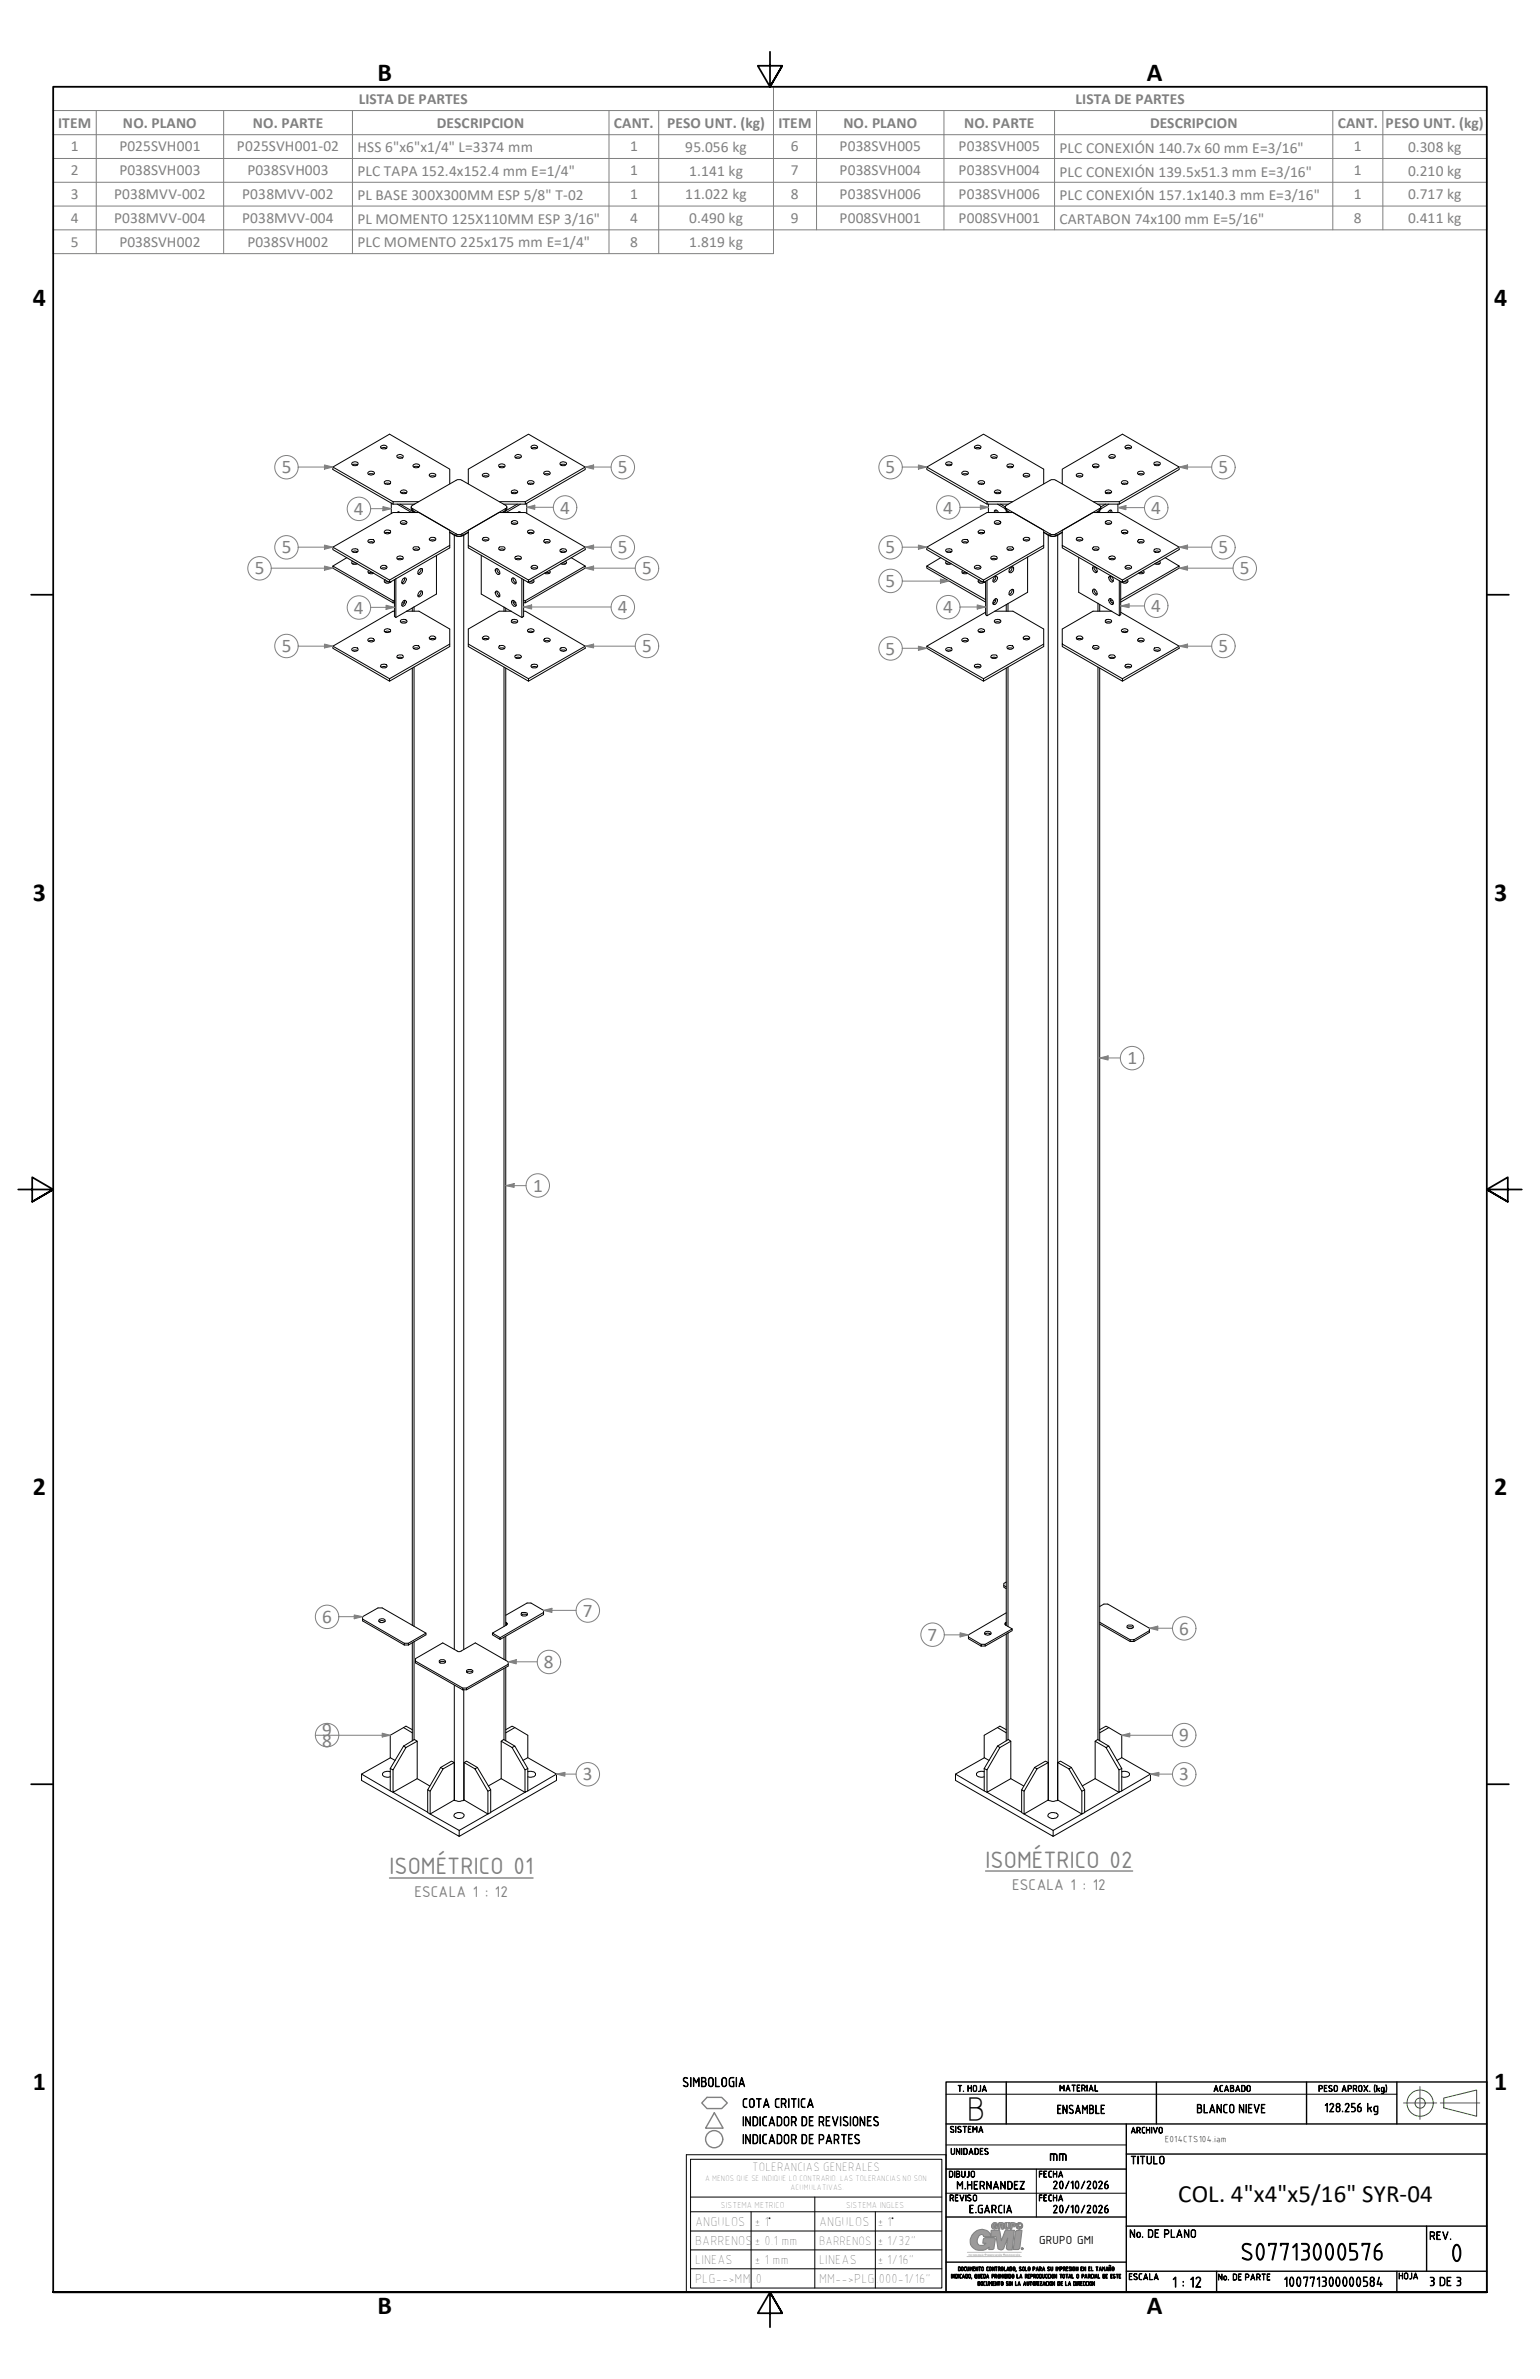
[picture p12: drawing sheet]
<svg xmlns="http://www.w3.org/2000/svg" width="279mm" height="432mm" viewBox="0 0 279 432" stroke-linecap="round" stroke-linejoin="round" font-family="sans-serif">
<defs><g id="words">
<text font-size="6.2" x="175.3" y="384.8">B</text>
<g font-size="4.7">
<text x="68.5" y="14.7">B</text>
<text x="208.1" y="14.7">A</text>
<text x="6" y="55.5">4</text>
<text x="271.1" y="55.5">4</text>
<text x="6" y="163.4">3</text>
<text x="271.1" y="163.4">3</text>
<text x="6" y="271.4">2</text>
<text x="271.1" y="271.4">2</text>
<text x="6" y="379.3">1</text>
<text x="271.1" y="379.3">1</text>
<text x="68.5" y="420.1">B</text>
<text x="208.1" y="420.1">A</text>
</g>
<g font-size="4.6" fill="#808080">
<text x="70.7" y="340.2">ISOMÉTRICO 01</text>
<text x="178.8" y="339">ISOMÉTRICO 02</text>
</g>
<text font-size="4.6" x="263.1" y="410.4">0</text>
<text font-size="4.5" x="213.7" y="399.7">COL. 4&quot;x4&quot;x5/16&quot; SYR-04</text>
<text font-size="4.4" x="225" y="410.1">S07713000576</text>
<g font-size="3.5" fill="#808080">
<text x="51.1" y="85.9">5</text>
<text x="112.1" y="85.9">5</text>
<text x="160.7" y="85.9">5</text>
<text x="221" y="85.9">5</text>
<text x="64.2" y="93.5">4</text>
<text x="101.6" y="93.2">4</text>
<text x="171.1" y="93.2">4</text>
<text x="208.9" y="93.3">4</text>
<text x="51.1" y="100.5">5</text>
<text x="112.1" y="100.5">5</text>
<text x="160.7" y="100.5">5</text>
<text x="221" y="100.5">5</text>
<text x="46.2" y="104.3">5</text>
<text x="116.5" y="104.3">5</text>
<text x="160.7" y="106.6">5</text>
<text x="224.9" y="104.3">5</text>
<text x="64.2" y="111.4">4</text>
<text x="112.1" y="111.3">4</text>
<text x="171.1" y="111.3">4</text>
<text x="208.9" y="111.1">4</text>
<text x="51.1" y="118.4">5</text>
<text x="116.5" y="118.4">5</text>
<text x="160.7" y="118.8">5</text>
<text x="221" y="118.4">5</text>
<text x="204.5" y="193.2">1</text>
<text x="96.7" y="216.3">1</text>
<text x="105.7" y="293.4">7</text>
<text x="58.4" y="294.6">6</text>
<text x="168.3" y="297.8">7</text>
<text x="213.9" y="296.7">6</text>
<text x="98.7" y="302.8">8</text>
<text x="58.4" y="315">9</text>
<text x="58.4" y="317.1">8</text>
<text x="213.9" y="316">9</text>
<text x="105.7" y="323.2">3</text>
<text x="213.9" y="323.2">3</text>
</g>
<g font-size="3" fill="#808080">
<text x="75.2" y="344.2">ESCALA 1 : 12</text>
<text x="183.6" y="343">ESCALA 1 : 12</text>
</g>
<g font-size="2.8" fill="#808080">
<text x="10.5" y="23.2">ITEM</text>
<text x="22.3" y="23.2">NO. PLANO</text>
<text x="45.8" y="23.2">NO. PARTE</text>
<text x="65.1" y="18.9">LISTA DE PARTES</text>
<text x="79.2" y="23.2">DESCRIPCION</text>
<text x="111.4" y="23.2">CANT.</text>
<text x="121" y="23.2">PESO UNT. (kg)</text>
<text x="141.2" y="23.2">ITEM</text>
<text x="153" y="23.2">NO. PLANO</text>
<text x="174.9" y="23.2">NO. PARTE</text>
<text x="195.1" y="18.9">LISTA DE PARTES</text>
<text x="208.7" y="23.2">DESCRIPCION</text>
<text x="242.7" y="23.2">CANT.</text>
<text x="251.4" y="23.2">PESO UNT. (kg)</text>
<text x="12.8" y="27.5">1</text>
<text x="21.7" y="27.5">P025SVH001</text>
<text x="43" y="27.5">P025SVH001-02</text>
<text x="64.8" y="27.6">HSS 6&quot;x6&quot;x1/4&quot; L=3374 mm</text>
<text x="114.3" y="27.5">1</text>
<text x="124.3" y="27.6">95.056 kg</text>
<text x="143.5" y="27.5">6</text>
<text x="152.3" y="27.5">P038SVH005</text>
<text x="173.9" y="27.5">P038SVH005</text>
<text x="192.2" y="27.7">PLC CONEXIÓN 140.7x 60 mm E=3/16&quot;</text>
<text x="245.6" y="27.5">1</text>
<text x="255.5" y="27.6">0.308 kg</text>
<text x="12.8" y="31.8">2</text>
<text x="21.7" y="31.8">P038SVH003</text>
<text x="44.9" y="31.8">P038SVH003</text>
<text x="64.8" y="31.9">PLC TAPA 152.4x152.4 mm E=1/4&quot;</text>
<text x="114.3" y="31.8">1</text>
<text x="125" y="31.9">1.141 kg</text>
<text x="143.5" y="31.8">7</text>
<text x="152.3" y="31.8">P038SVH004</text>
<text x="173.9" y="31.8">P038SVH004</text>
<text x="192.2" y="32.1">PLC CONEXIÓN 139.5x51.3 mm E=3/16&quot;</text>
<text x="245.6" y="31.8">1</text>
<text x="255.5" y="31.9">0.210 kg</text>
<text x="12.8" y="36.1">3</text>
<text x="12.8" y="40.4">4</text>
<text x="20.7" y="36.1">P038MVV-002</text>
<text x="20.7" y="40.4">P038MVV-004</text>
<text x="43.9" y="36.1">P038MVV-002</text>
<text x="43.9" y="40.4">P038MVV-004</text>
<text x="64.8" y="36.3">PL BASE 300X300MM ESP 5/8&quot; T-02</text>
<text x="64.8" y="40.6">PL MOMENTO 125X110MM ESP 3/16&quot;</text>
<text x="114.3" y="36.1">1</text>
<text x="114.3" y="40.4">4</text>
<text x="124.3" y="36.2">11.022 kg</text>
<text x="125" y="40.5">0.490 kg</text>
<text x="143.5" y="36.1">8</text>
<text x="143.5" y="40.4">9</text>
<text x="152.3" y="36.1">P038SVH006</text>
<text x="152.3" y="40.4">P008SVH001</text>
<text x="173.9" y="36.1">P038SVH006</text>
<text x="173.9" y="40.4">P008SVH001</text>
<text x="192.2" y="36.4">PLC CONEXIÓN 157.1x140.3 mm E=3/16&quot;</text>
<text x="192.2" y="40.6">CARTABON 74x100 mm E=5/16&quot;</text>
<text x="245.6" y="36.1">1</text>
<text x="245.6" y="40.4">8</text>
<text x="255.5" y="36.2">0.717 kg</text>
<text x="255.5" y="40.5">0.411 kg</text>
<text x="12.8" y="44.8">5</text>
<text x="21.7" y="44.8">P038SVH002</text>
<text x="44.9" y="44.8">P038SVH002</text>
<text x="64.8" y="44.9">PLC MOMENTO 225x175 mm E=1/4&quot;</text>
<text x="114.3" y="44.8">8</text>
<text x="125" y="44.8">1.819 kg</text>
</g>
<g font-size="2.7">
<text x="190.3" y="392.1">mm</text>
<text x="212.6" y="415.1">1 : 12</text>
</g>
<g font-size="2.5">
<text x="123.8" y="378.7">SIMBOLOGIA</text>
<text x="134.6" y="382.5">COTA CRITICA</text>
<text x="134.6" y="389.1">INDICADOR DE PARTES</text>
<text x="134.6" y="385.8">INDICADOR DE REVISIONES</text>
<text x="126.1" y="407.5">BARRENOS</text>
<text x="126.1" y="404">ANGULOS</text>
<text x="136.9" y="407.5">± 0.1 mm</text>
<text x="136.9" y="404">± 1</text>
<text x="148.6" y="404">ANGULOS</text>
<text x="159.2" y="404">± 1</text>
<text x="159.2" y="407.5">± 1/32&quot;</text>
<text x="126.1" y="410.9">LINEAS</text>
<text x="136.9" y="410.9">± 1 mm</text>
<text x="148.6" y="410.9">LINEAS</text>
<text x="159.2" y="410.9">± 1/16&quot;</text>
<text x="126.1" y="414.3">PLG--&gt;MM</text>
<text x="136.7" y="414.3">.0</text>
<text x="148.6" y="414.3">MM--&gt;PLG</text>
<text x="159.4" y="414.3">000-1/16&quot;</text>
<text x="232.9" y="415">100771300000584</text>
</g>
<g font-size="2.3">
<text x="191.7" y="383.6">ENSAMBLE</text>
<text x="217" y="383.5">BLANCO NIEVE</text>
<text x="240.2" y="383.3">128.256 kg</text>
<text x="136.5" y="394.1">TOLERANCIAS GENERALES</text>
<text x="148.6" y="407.4">BARRENOS</text>
<text x="188.5" y="407.4">GRUPO GMI</text>
<text x="259.3" y="414.8">3 DE 3</text>
</g>
<g font-size="2.1">
<text x="205" y="392.7">TITULO</text>
<text x="173.5" y="397.3">M.HERNANDEZ</text>
<text x="175.8" y="401.6">E.GARCIA</text>
<text x="190.9" y="397.3">20/10/2026</text>
<text x="190.9" y="401.6">20/10/2026</text>
<text x="139.5" y="404">°</text>
<text x="161.8" y="404">°</text>
<text x="204.9" y="406.1">No. DE PLANO</text>
<text x="259.3" y="406.5">REV.</text>
</g>
<g font-size="1.7">
<text x="173.7" y="379.6">T. HOJA</text>
<text x="192.2" y="379.5">MATERIAL</text>
<text x="220.1" y="379.6">ACABADO</text>
<text x="239.1" y="379.6">PESO APROX. (kg)</text>
<text x="172.3" y="387">SISTEMA</text>
<text x="211.3" y="388.8">E014CTS104.iam</text>
<text x="172.1" y="395.2">DIBUJO</text>
<text x="172.4" y="391">UNIDADES</text>
<text x="188.4" y="395.2">FECHA</text>
<text x="130.8" y="400.8">SISTEMA METRICO</text>
<text x="153.5" y="400.7">SISTEMA INGLES</text>
<text x="172.2" y="399.5">REVISO</text>
<text x="188.4" y="399.5">FECHA</text>
<text x="204.7" y="413.8">ESCALA</text>
<text x="220.9" y="413.8">No. DE PARTE</text>
<text x="253.7" y="413.6">HOJA</text>
</g>
<text font-size="1.6" x="205.1" y="387.2">ARCHIVO</text>
<g font-size="1.5">
<text x="128" y="395.9">A MENOS QUE SE INDIQUE LO CONTRARIO. LAS TOLERANCIAS NO SON</text>
<text x="143.4" y="397.5">ACUMULATIVAS.</text>
</g>
<g font-size="1.1">
<text x="172.5" y="413.5">INDICADO, QUEDA PROHIBIDO LA REPRODUCCION TOTAL O PARCIAL DE ESTE</text>
<text x="173.8" y="412.2">DOCUMENTO CONTROLADO, SOLO PARA SU IMPRESION EN EL TAMAÑO</text>
<text x="177.4" y="414.8">DOCUMENTO SIN LA AUTORIZACION DE LA DIRECCION</text>
</g>
<g font-size=".5" fill="#a0a0a0">
<text x="175.7" y="409.4">TECNOLOGÍA</text>
<text x="179.1" y="409.4">INNOVACIÓN</text>
<text x="182.4" y="409.4">EDIFICACIÓN</text>
</g>
</g></defs>
<path d="M178.8 339.6h26.7M70.7 340.9h26" fill="none" stroke="#808080" stroke-width=".25"/>
<!-- layer: Visible (ANSI) -->
<g fill="none" stroke="#000" stroke-width=".18">
<path d="M60.4 84.8l10.3-6 10.9 6.4v2.6M60.4 99.3v.5l10.3 5.9M63.8 84.1l.2-.2a.62 .62 0 0 1 1 .4 .65 .65 0 0 1-1.2-.2zM63.9 84.4l.2-.1h.5l.2 .1M63.9 99.7a.81 .81 0 0 1 1.1 .2 .64 .64 0 0 1-.6 .4 .64 .64 0 0 1-.6-.3zM66.7 85.8a.74 .74 0 0 1 1.2 .1 .67 .67 0 0 1-.6 .3 .67 .67 0 0 1-.6-.4zM66.9 86.1l.2-.1h.5l.2 .1M66.9 98l.2-.1a.48 .48 0 0 1 .5 0 .48 .48 0 0 1 .3 .5l-.3 .2a.68 .68 0 0 1-.9-.4zM66.9 98.4l.5-.1 .4 .1-.2 .2M69 81.1a.7 .7 0 0 1 1.2 .1 .69 .69 0 0 1-1.2-.1zM69.2 81.3l.3-.1 .6 .1M69.7 87.4l.3-.2a.55 .55 0 0 1 .9 .5l-.1 .1a.63 .63 0 0 1-.6 .1 .63 .63 0 0 1-.5-.5z"/>
<path d="M69.7 96.5a.71 .71 0 0 1 1.2 0 .63 .63 0 0 1-.6 .4 .63 .63 0 0 1-.6-.3zM69.8 87.8l.2-.1h.5l.2 .1M69.8 96.8l.2-.2h.5l.2 .2h-.2M71 91.3v1.9M71.3 91.1l-10.9-6.3v.4l10.9 6.3M71.3 91.5h3.9M72 82.7a.67 .67 0 0 1 1.2 .2 .62 .62 0 0 1-.7 .3 .62 .62 0 0 1-.5-.5zM72.1 93l.1-.1 .4 .1M72.1 91.5l2.6 1.5M72.1 83.1l.4-.2 .5 .2M72.3 92.9v.1M72.6 91.5l2.2 1.3"/>
<path d="M72.6 94.7a.74 .74 0 0 1 1.3 .2 .66 .66 0 0 1-.7 .3 .66 .66 0 0 1-.6-.5zM72.8 89.5l.3-.2 .6 .2M72.8 89.1a.75 .75 0 0 1 1.1 .2 .69 .69 0 0 1-1.3-.1zM72.8 95.1l.2-.2 .7 .2M74.6 92v.5l.3 .1M74.7 91.8l8.3-4.7 .8 .1 7.9 4.5a.33 .33 0 0 1 .2 .3 .33 .33 0 0 1-.2 .3l-7.9 4.6-.8 .1-8.3-4.7-.1-.2zM74.8 92.6v.4M74.9 92.6l.4 .4M74.9 92.6l.6 .4M75 84.4a.7 .7 0 0 1 1.1 .2 .65 .65 0 0 1-1.2-.1zM75 99.4l.3-.1a.48 .48 0 0 1 .5-.1 .48 .48 0 0 1 .3 .5l-.2 .1a.65 .65 0 0 1-1-.3zM75.1 84.8l.1-.2 .8 .2"/>
<path d="M75.1 99.8l.3-.2 .6 .2M75.9 91.1h-4.6v.4M77.9 86.1l.5-.2a.44 .44 0 0 1 .4 .1 .44 .44 0 0 1 .2 .4 .64 .64 0 0 1-1.1-.2zM78 86.5l.2-.1h.5l.2 .1M78 98.1l.2-.1h.5l.2 .1M78.1 97.6a.64 .64 0 0 1 1 .3 .7 .7 0 0 1-1.2 0zM81.6 99l-10.9 6.3v.4l10.9-6.3v-3.1l-5.6-3.3h-4.7l-10.9 6.3 10.3 6M81.6 96.6l1.5 .7h.6l1.3-.7M81.6 96.6l1.3 .7 1.1-.1 1-.6M85 99l10.9 6.3 10.3-6M87.6 98.1l.2-.1h.6l.2 .1M87.6 86.5l.2-.1h.6l.2 .1"/>
<path d="M87.7 97.6h.1a.6 .6 0 0 1 .9 .3 .7 .7 0 0 1-1.2 0zM87.7 86h.1a.58 .58 0 0 1 .9 .4h-.1a.75 .75 0 0 1-1.1-.2zM90.5 84.4a.67 .67 0 0 1 1.1 .2 .62 .62 0 0 1-.6 .3 .62 .62 0 0 1-.5-.5zM90.6 99.3h.1a.58 .58 0 0 1 .9 .3 .77 .77 0 0 1-1.1 0zM90.6 99.8l.3-.2 .6 .2M90.6 91.1h4.7v.4h-3.9M90.6 84.8l.2-.2h.5l.2 .2M91.3 93l.5-.4v.4M91.9 92v.5l-.8 .5M92.8 89.1a.64 .64 0 0 1 1.1 .2 .71 .71 0 0 1-1.1 0zM92.9 94.6a.6 .6 0 0 1 .6-.1 .6 .6 0 0 1 .4 .5l-.2 .1a.73 .73 0 0 1-.9-.2zM92.9 95.1l.2-.2h.5l.2 .2"/>
<path d="M92.9 89.5l.3-.2 .6 .2M93.5 82.7a.67 .67 0 0 1 1.1 .2 .72 .72 0 0 1-1.2 0zM93.5 83.1l.4-.2 .6 .2M93.9 91.5l-2.1 1.2M93.9 93l.2-.1 .4 .1M94.2 92.9v.1M94.4 91.5l-2.6 1.5M95.3 91.1l10.9-6.3v.4l-10.9 6.3M95.6 91.4v1.8M95.8 96.3h.1a.54 .54 0 0 1 .6-.1 .54 .54 0 0 1 .3 .5 .7 .7 0 0 1-1.1-.2zM95.8 87.4l.2-.2a.74 .74 0 0 1 .9 .4 .65 .65 0 0 1-.6 .3 .65 .65 0 0 1-.6-.4zM95.8 96.8l.2-.2 .8 .2"/>
<path d="M95.8 87.8l.2-.1 .8 .1M95.9 96.8h.1M96.4 81a.7 .7 0 0 1 1.1 .2 .74 .74 0 0 1-1.2-.1zM96.5 81.3l.3-.1 .6 .1M98.7 85.7l.2-.1a.49 .49 0 0 1 .6-.1 .49 .49 0 0 1 .3 .5 .71 .71 0 0 1-1.1-.1zM98.8 98l.1-.1a.68 .68 0 0 1 .9 .4 .78 .78 0 0 1-1.2-.1zM98.8 86.1l.2-.1h.5l.2 .1M99.7 98.4l-.4-.1-.5 .1 .2 .2M101.7 99.8a.64 .64 0 0 1 1 .2 .77 .77 0 0 1-1.1 0zM101.7 84.4l.2-.1h.5l.2 .1M101.7 83.9l.3-.1a.5 .5 0 0 1 .7 .5 .63 .63 0 0 1-.6 .3 .63 .63 0 0 1-.5-.5zM106.2 84.8l-10.3-6-10.9 6.4v2.6"/>
<path d="M168.1 84.8l10.3-6 11 6.4v2.6M168.1 99.3l11-6.3h4.7l5.6 3.3v3.1l-11 6.3-10.3-5.9zM168.1 99.3l10.3 6M171.6 84.1l.2-.2a.73 .73 0 0 1 .9 .2 .6 .6 0 0 1-.6 .4 .6 .6 0 0 1-.5-.4zM171.7 84.4l.2-.1h.5l.2 .1M171.7 99.7a.81 .81 0 0 1 1 .2 .6 .6 0 0 1-1 .2l-.1-.1zM174.6 85.7l.2-.2a.77 .77 0 0 1 .9 .4 .67 .67 0 0 1-.6 .3 .67 .67 0 0 1-.6-.4zM174.6 86.1l.2-.1 .8 .1M174.6 98.4l.5-.1 .5 .1M174.6 98l.3-.1a.48 .48 0 0 1 .5 0 .48 .48 0 0 1 .2 .5l-.2 .2a.68 .68 0 0 1-.9-.4zM175.5 98.4l-.1 .2M176.8 81.1a.7 .7 0 0 1 1.2 .1 .73 .73 0 0 1-1.2 0z"/>
<path d="M176.9 81.3l.3-.1 .7 .1M177.4 96.5a.72 .72 0 0 1 1.2 0 .67 .67 0 0 1-.6 .4 .67 .67 0 0 1-.6-.4zM177.5 87.4l.3-.2a.55 .55 0 0 1 .8 .5v.1a.64 .64 0 0 1-1.1-.3zM177.6 87.8l.2-.1h.5l.2 .1M177.6 96.8l.2-.2h.5l.2 .2h-.2M179.1 91.1l-11-6.3v.4l11 6.3M179.3 91.5v1.5M179.8 82.7a.67 .67 0 0 1 1.1 .2 .61 .61 0 0 1-.7 .3 .61 .61 0 0 1-.4-.5zM179.9 83.1l.3-.2 .6 .2M180.4 94.7a.67 .67 0 0 1 1.1 .2 .61 .61 0 0 1-.6 .3 .61 .61 0 0 1-.5-.5zM180.4 93a.36 .36 0 0 1 .3-.4 .36 .36 0 0 1 .4 .3l.1 .1M180.5 89.2v-.1a.57 .57 0 0 1 .6-.2 .57 .57 0 0 1 .4 .5l-.2 .2a.68 .68 0 0 1-.9-.4z"/>
<path d="M180.5 89.5l.3-.2 .6 .2M180.5 95.1l.2-.2h.5l.2 .2M180.7 92.6l.1 .4M181 91.5l1.4 .8M181.5 91.5l.9 .5v.3M182.4 92.3l.2 .3M182.5 91.8l8.3-4.7 .8 .1 7.9 4.5a.33 .33 0 0 1 .2 .3 .33 .33 0 0 1-.2 .3l-7.9 4.6-.8 .1-8.3-4.7-.1-.2zM182.6 92.6v.4M182.6 92.6l.1 .2 .4 .2M182.6 92.6l.7 .4M182.8 84.4a.7 .7 0 0 1 1.1 .2h-.1a.65 .65 0 0 1-1.1-.1zM182.8 84.8l.2-.2 .8 .2"/>
<path d="M182.8 99.8l.3-.2 .7 .2M182.8 99.3h.3a.48 .48 0 0 1 .5-.1 .48 .48 0 0 1 .2 .5 .7 .7 0 0 1-1.1-.2zM183.7 91.1h-4.6v.4h3.8M185.7 86.1l.4-.2a.44 .44 0 0 1 .5 .1 .44 .44 0 0 1 .2 .4 .72 .72 0 0 1-1.2-.2zM185.7 97.7l.2-.1a.64 .64 0 0 1 .9 .3 .7 .7 0 0 1-1.2 0zM185.7 86.5l.3-.1h.5l.2 .1M185.7 98.1l.3-.1h.5l.2 .1M189.4 99l-11 6.3v.4M189.4 96.6l1.5 .7h.6l1.2-.7M189.4 96.6l1.3 .7 1.1-.1 .9-.6M192.7 99l10.9 6.3v.4l-10.9-6.3v-3.1l5.6-3.3h4.8l10.8 6.3v.5l-10.3 5.9M192.7 87.8v-2.6l10.9-6.4 10.3 6-10.8 6.3"/>
<path d="M195.3 97.7l.2-.1a.54 .54 0 0 1 .6-.1 .54 .54 0 0 1 .3 .5h-.1a.75 .75 0 0 1-1-.1zM195.4 98.1l.2-.1 .7 .1M195.4 86.5l.2-.1 .7 .1M195.5 86h.1a.63 .63 0 0 1 .9 .2 .65 .65 0 0 1-.7 .4 .65 .65 0 0 1-.5-.4zM198.2 99.5a.84 .84 0 0 1 1.2 0 .65 .65 0 0 1-.6 .4 .65 .65 0 0 1-.6-.4zM198.2 84.4a.67 .67 0 0 1 1.2 .2 .67 .67 0 0 1-1.2-.1zM198.4 99.8l.3-.2 .6 .2M198.4 84.8l.2-.2h.5l.2 .2M198.4 91.1h4.7M199.1 93l.4-.4v.4M200.5 89.2a.7 .7 0 0 1 1.2 .1 .71 .71 0 0 1-1.2 0zM200.6 91.5l-.9 .5v.5l-.9 .5"/>
<path d="M200.7 95.1l.2-.2h.5l.1 .2M200.7 94.6a.61 .61 0 0 1 1 .3l-.2 .2a.62 .62 0 0 1-1-.4zM200.7 89.5l.3-.2 .5 .2M201 93a.44 .44 0 0 1 .7-.3v.3M201.2 91.5l-1.5 .9M201.2 82.7a.67 .67 0 0 1 1.2 .2 .72 .72 0 0 1-1.2 0zM201.3 83.1l.3-.2 .6 .2M201.4 92.6v.4M202.8 91.5v1.5M203.1 91.1v.4h-4M203.5 87.5a.78 .78 0 0 1 1.2 .1 .64 .64 0 0 1-.7 .4 .64 .64 0 0 1-.5-.5zM203.5 96.3h.2a.54 .54 0 0 1 .6-.1 .54 .54 0 0 1 .3 .5 .67 .67 0 0 1-1.1-.2z"/>
<path d="M203.6 96.8l.2-.2 .7 .2M203.6 87.8l.2-.1 .7 .1M203.6 96.8h.1M203.6 96.8h.2M204.1 81.1a.71 .71 0 0 1 1.2 .1 .74 .74 0 0 1-1.2-.1zM204.2 81.3l.4-.1 .6 .1M206.4 85.7a.67 .67 0 0 1 1.2 .3h-.1a.81 .81 0 0 1-1.1-.1zM206.5 98.4l.5-.1 .5 .1M206.5 86.1l.3-.1h.5l.2 .1M206.6 98l.1-.1a.68 .68 0 0 1 .9 .4 .78 .78 0 0 1-1.2-.1zM206.6 98.4l.2 .2M209.4 83.9l.4-.1a.41 .41 0 0 1 .5 .1 .41 .41 0 0 1 .1 .5 .61 .61 0 0 1-1-.3z"/>
<path d="M209.5 99.7l.2-.1a.48 .48 0 0 1 .6 0 .48 .48 0 0 1 .2 .5l-.3 .2a.55 .55 0 0 1-.8-.5zM209.5 84.4l.2-.1h.5l.2 .1M213.9 84.8v.4l-10.8 6.3M213.9 99.3l-10.3 6M60.4 117.3v.4l10.3 5.9M62.9 101.2l-2.5 1.5M63.9 117.7l.2-.1a.58 .58 0 0 1 .9 .4 .64 .64 0 0 1-.7 .3 .64 .64 0 0 1-.5-.5zM63.9 118.1l.2-.1h.5l.2 .1M63.9 100.1l.4-.1 .5 .1-.2 .2M64 101.9a.33 .33 0 0 0-.2 .4 .33 .33 0 0 0 .5 .1l.5-.1M64.6 102.2h-.3l-.4 .1M66.7 116.1a.74 .74 0 0 1 1.2 .1 .67 .67 0 0 1-.6 .3 .67 .67 0 0 1-.6-.4z"/>
<path d="M66.9 116.4l.2-.1h.5l.2 .1M66.9 103.6a.35 .35 0 0 0 0 .5 .35 .35 0 0 0 .4 0l.5-.1M67.6 103.9h-.4l-.3 .1M69.1 102.8a.68 .68 0 0 1 1.1 .2 .7 .7 0 0 1-1.2-.1zM69.2 103.2l.2-.1h.5l.2 .1M69.7 114.4l.1-.1a.71 .71 0 0 1 1.1 .2l-.1 .2h-.3a.51 .51 0 0 1-.5 .1 .51 .51 0 0 1-.3-.4zM69.8 114.7l.4-.1 .5 .1M69.9 105.2a.34 .34 0 0 0-.2 .5 .34 .34 0 0 0 .5 .2h.3l.4-.3M70.5 105.6h-.5l-.2 .1M70.7 105.7h.1M71.3 109l-10.9-6.3v.4l10.9 6.3M71.3 109.4h.3"/>
<path d="M71.6 110.9h-.3l-10.9 6.4 10.3 5.9M71.6 109h-.3v.4M71.8 105v7.1M72 101.2l.1-.1a.71 .71 0 0 1 1.1 .2l-.1 .2h-.3a.51 .51 0 0 1-.5 .1 .51 .51 0 0 1-.3-.4zM72.1 118.9h.3a.48 .48 0 0 1 .5-.1 .48 .48 0 0 1 .3 .5l-.4 .2a.57 .57 0 0 1-.8-.4zM72.1 119.4l.5-.1 .4 .1M72.1 101.5l.4-.2 .5 .2M72.6 112.6l.2-.1a.78 .78 0 0 1 1.1 .3 .68 .68 0 0 1-.7 .3 .68 .68 0 0 1-.6-.5zM72.8 113l.3-.2 .6 .2M73 109.4h.3M73.2 105a.35 .35 0 0 1 .5 0 .35 .35 0 0 1-.1 .5 .4 .4 0 0 1-.3 .4 .4 .4 0 0 1-.4-.1v-.3zM73.2 109.1a.34 .34 0 0 1 .5 0 .34 .34 0 0 1-.1 .5 .44 .44 0 0 1-.7 .3v-.4z"/>
<path d="M73.3 109h.1M73.4 104.9l.1 .1a.91 .91 0 0 1-.6 .8M73.4 109h.1a.77 .77 0 0 1-.6 .9M73.7 110.9h2.3l5.6 3.3v3.1l-10.9 6.3v-.4l10.9-6.3M74.8 110.4v.5M74.9 117.4a.74 .74 0 0 1 1.2 .1 .66 .66 0 0 1-.6 .4 .66 .66 0 0 1-.6-.5zM75.1 117.7l.1-.1 .8 .1M76 103.4a.35 .35 0 0 1 .5-.2 .35 .35 0 0 1 .1 .5 .55 .55 0 0 1-.8 .4v-.3zM76 107.5a.37 .37 0 0 1 .5-.2 .37 .37 0 0 1 .1 .5v.1a.53 .53 0 0 1-.8 .3zM76.4 103.2v.3l-.3 .4-.3 .2M76.4 107.3l-.1 .5-.5 .3M78 115.6a.61 .61 0 0 1 1.1 .3 .72 .72 0 0 1-1.2-.1z"/>
<path d="M78 116l.2-.1h.5l.2 .1M79.2 100.8v7l-7.4 4.3-.2-.2v-6.7M85 116.9l10.9 6.3 10.3-5.9M87.3 100.8v7l7.4 4.3M87.6 116l.2-.1h.6l.2 .1M87.7 115.6a.61 .61 0 0 1 1 .3l-.2 .2a.71 .71 0 0 1-1-.3zM89.9 103.4v-.1a.46 .46 0 0 1 .7 .4 .33 .33 0 0 1 0 .5 .33 .33 0 0 1-.5-.1zM89.9 107.4a.46 .46 0 0 1 .7 .4 .35 .35 0 0 1 0 .5 .35 .35 0 0 1-.6-.2l-.1-.4zM90.2 103.2l.2 .7 .3 .2M90.2 107.3v.3l.3 .5 .2 .1M90.6 117.2h.1a.6 .6 0 0 1 .9 .3 .6 .6 0 0 1-.6 .4 .6 .6 0 0 1-.5-.5zM90.6 117.7l.2-.1h.5l.2 .1"/>
<path d="M91.8 110.4v.5M92.8 110.9h-2.2l-5.6 3.3v3.1l10.9 6.3v-.4M92.8 112.6a.67 .67 0 0 1 1.1 .2 .77 .77 0 0 1-1.1 0zM92.8 105a.59 .59 0 0 1 .7 .2 .59 .59 0 0 1 .1 .7 .51 .51 0 0 1-.5-.1 .51 .51 0 0 1-.3-.5zM92.8 109.1a.49 .49 0 0 1 .6 0 .49 .49 0 0 1 .2 .5 .29 .29 0 0 1-.1 .5 .29 .29 0 0 1-.4-.2l-.3-.4zM92.9 113l.3-.2 .6 .2M93.1 104.9l.1 .6 .5 .3M93.1 109l.2 .7 .4 .2M93.1 109h.1M93.2 109.4h.4M93.5 101.1a.72 .72 0 0 1 1.1 .2 .67 .67 0 0 1-.6 .3 .67 .67 0 0 1-.6-.4zM93.5 119l.2-.1a.58 .58 0 0 1 .9 .4l-.4 .2a.49 .49 0 0 1-.5 0 .49 .49 0 0 1-.2-.5z"/>
<path d="M93.5 101.5l.4-.2 .6 .2M93.5 119.4l.5-.1 .5 .1M94.7 105v7.1l.3-.2v-6.7M95 109h.3v.4h-.3M95 110.9h.3l10.9 6.4v.4l-10.3 5.9M95.3 109l10.9-6.3v.4l-10.9 6.3M95.8 114.3a.72 .72 0 0 1 1.1 .3 .74 .74 0 0 1-1.2-.2zM95.8 114.7l.3-.1 .7 .1M95.9 105.3v.4l-10.9-6.3v-3.1l5.6-3.3h4.7l10.9 6.3v.5l-10.4 5.9M96 105.6l.8 .1M96.4 102.9a.65 .65 0 0 1 1.1 .2 .7 .7 0 0 1-1.2-.2zM96.5 103.2l.2-.1h.5l.2 .1"/>
<path d="M96.7 105.2a.39 .39 0 0 1 .1 .5 .39 .39 0 0 1-.5 .2l-.5-.3M98.6 116.1h.1a.65 .65 0 0 1 1.1 .2 .7 .7 0 0 1-1.2-.2zM98.8 116.4l.2-.1h.5l.2 .1M99 103.9h.4l.3 .1M99.6 103.6a.3 .3 0 0 1 .2 .3 .3 .3 0 0 1-.4 .2l-.6-.1M101.7 117.7l.2-.1a.54 .54 0 0 1 .5-.1 .54 .54 0 0 1 .3 .5 .81 .81 0 0 1-1.1-.1zM101.7 118.1l.2-.1h.5l.2 .1M101.9 102.2h.4l.3 .1M102.6 101.9a.33 .33 0 0 1 .1 .4 .33 .33 0 0 1-.5 .1l-.5-.1M102.6 100.1l-.3-.1-.6 .1 .2 .2M103.6 101.2l2.6 1.5M168.1 117.3l10.3 5.9"/>
<path d="M170.7 101.2l-2.6 1.5M171.7 118.1l.2-.1h.5l.2 .1M171.7 117.7l.1-.1a.58 .58 0 0 1 .9 .4 .64 .64 0 0 1-1.1-.2zM171.7 100.1l.3-.1 .5 .1-.1 .2M171.8 101.9a.33 .33 0 0 0-.2 .4 .33 .33 0 0 0 .5 .1l.5-.1M172.4 102.2h-.4l-.3 .1M174.6 116.4l.2-.1 .8 .1M174.6 116a.7 .7 0 0 1 1.1 .2 .67 .67 0 0 1-.6 .3 .67 .67 0 0 1-.6-.4zM174.7 103.6a.34 .34 0 0 0-.1 .4 .34 .34 0 0 0 .5 .1l.4-.1M175.4 103.9h-.5l-.3 .1M176.8 102.9a.74 .74 0 0 1 1.2 .1 .67 .67 0 0 1-.7 .3 .67 .67 0 0 1-.5-.4zM176.9 103.2l.2-.1h.6l.2 .1"/>
<path d="M177.4 114.4a.69 .69 0 0 1 1.2 .1v.1l-.3 .1a.6 .6 0 0 1-.9-.3zM177.6 114.7l.3-.1 .6 .1M177.7 105.2a.37 .37 0 0 0-.2 .5 .37 .37 0 0 0 .6 .2l.5-.3M178.3 105.6h-.5l-.2 .1M178.5 105.7h.1M178.8 108.8l-10.7-6.1v.4l10.7 6.2M179.1 105.3v6.5M179.8 101.2v-.1a.71 .71 0 0 1 1.1 .2l-.1 .2h-.2a.51 .51 0 0 1-.5 .1 .51 .51 0 0 1-.3-.4zM179.9 119.4l.4-.1 .5 .1M179.9 118.9h.2a.55 .55 0 0 1 .8 .4 .72 .72 0 0 1-1.1-.1zM179.9 101.5l.3-.2 .6 .2M180.1 109.4h.3"/>
<path d="M180.3 109h.4M180.4 112.6l.1-.1a.94 .94 0 0 1 1.1 .2 .65 .65 0 0 1-.6 .4 .65 .65 0 0 1-.6-.5zM180.4 104.7a.38 .38 0 0 1 .6 .1 .38 .38 0 0 1-.2 .5 .36 .36 0 0 1-.3 .3 .36 .36 0 0 1-.4-.1v-.3zM180.5 110.9h3.3l5.6 3.3v3.1l-11 6.3-10.3-5.9v-.4l10.7-6.2M180.5 113l.3-.2 .6 .2M180.5 108.7a.36 .36 0 0 1 .5 .2 .36 .36 0 0 1-.2 .4 .39 .39 0 0 1-.5 .4 .39 .39 0 0 1 0-.7zM180.7 104.6v.1a.63 .63 0 0 1-.6 .8M180.7 108.6v.2a.73 .73 0 0 1-.6 .8M182.6 109.7v1.2M182.7 117.4a.74 .74 0 0 1 1.2 .1 .66 .66 0 0 1-.6 .4 .66 .66 0 0 1-.6-.5zM182.8 117.7l.2-.1 .8 .1M183.3 103.1a.34 .34 0 0 1 .3-.2 .34 .34 0 0 1 .3 .2 .68 .68 0 0 1-.8 .8v-.4z"/>
<path d="M183.3 107.2l.2-.1a.27 .27 0 0 1 .3-.1 .27 .27 0 0 1 .1 .4 .54 .54 0 0 1-.8 .5v-.3zM183.6 102.9v.2a.82 .82 0 0 1-.5 .7M183.6 107l-.1 .6-.4 .3M185.7 115.6a.68 .68 0 0 1 1.1 .2 .7 .7 0 0 1-1.2 0zM185.7 116l.3-.1h.5l.2 .1M186.4 101.1v6.4l-7.3 4.3-.3-.2v-6.1M189.4 116.9l-11 6.3v.4M195.3 115.6a.65 .65 0 0 1 .7-.2 .65 .65 0 0 1 .5 .5l-.3 .2a.71 .71 0 0 1-.9-.3zM195.4 116l.2-.1 .7 .1M195.7 101.2v6.3l7.4 4.3M198.2 107.1a.4 .4 0 0 1 .5-.1 .4 .4 0 0 1 .2 .3 .39 .39 0 0 1 .2 .4 .39 .39 0 0 1-.3 .3 .79 .79 0 0 1-.6-.9zM198.3 102.9a.67 .67 0 0 1 .6 .3 .67 .67 0 0 1 0 .7 .68 .68 0 0 1-.6-1z"/>
<path d="M198.4 117.7l.2-.1h.5l.2 .1M198.4 117.2h.1a.6 .6 0 0 1 .9 .3 .6 .6 0 0 1-.6 .4 .6 .6 0 0 1-.6-.5zM198.5 102.9v.3l.3 .4 .3 .2M198.5 106.9l.1 .6 .5 .3M199.5 109.7v1.2M200.7 113l.3-.2 .5 .2M200.7 112.5h.2a.51 .51 0 0 1 .8 .3 .77 .77 0 0 1-1.2 0zM201.2 101.1a.64 .64 0 0 1 1.1 .2 .64 .64 0 0 1-.6 .3 .64 .64 0 0 1-.5-.4zM201.2 119l.2-.1a.58 .58 0 0 1 .9 .4l-.3 .2a.49 .49 0 0 1-.6 0 .49 .49 0 0 1-.2-.5zM201.2 104.6a.66 .66 0 0 1 .7 .3 .66 .66 0 0 1-.1 .8 .77 .77 0 0 1-.6-1.1zM201.2 108.7a.61 .61 0 0 1 .7 .3 .61 .61 0 0 1-.1 .7 .74 .74 0 0 1-.6-1zM201.3 101.5l.3-.2 .6 .2"/>
<path d="M201.3 119.4l.4-.1 .5 .1M201.5 104.6a.76 .76 0 0 0 .5 .9M201.5 108.6a.69 .69 0 0 0 .5 .9M201.5 109h.4M201.7 110.9h-3.4l-5.6 3.3v3.1l10.9 6.3v-.4l-10.9-6.3M201.8 109.4h.2M203.1 105.4v6.4l.2-.2v-6.1M203.3 111.1l10.6 6.2v.4l-10.3 5.9M203.5 114.4v-.1a.77 .77 0 0 1 1.2 .1 .65 .65 0 0 1-.7 .4 .65 .65 0 0 1-.5-.4zM203.6 114.7l.3-.1 .6 .1M203.8 105.6l.7 .1M204.2 103.2l.3-.1h.5l.2 .1"/>
<path d="M204.3 102.7a.61 .61 0 0 1 1 .4h-.1a.7 .7 0 0 1-1.1-.2zM204.5 105.2a.39 .39 0 0 1 0 .5 .39 .39 0 0 1-.5 .2l-.5-.3M206.5 116.4l.3-.1h.5l.2 .1M206.6 116a.61 .61 0 0 1 1 .3h-.1a.7 .7 0 0 1-1.1-.2zM206.8 103.9h.3l.4 .1M207.4 103.6a.3 .3 0 0 1 .2 .3 .3 .3 0 0 1-.4 .2l-.6-.1M209.5 118.1l.2-.1h.5l.2 .1M209.5 117.6h.1a.57 .57 0 0 1 .9 .4 .81 .81 0 0 1-1.1-.1zM209.7 102.2h.4l.3 .1M210.3 101.9a.33 .33 0 0 1 .2 .4 .33 .33 0 0 1-.5 .1l-.5-.1M210.4 100.1l-.3-.1-.6 .1 .2 .2M211.4 101.2l2.5 1.5-10.6 6.1"/>
<path d="M213.9 102.7v.4l-10.6 6.2M213.9 117.3l-10.3 5.9M69.1 120.7l.1-.1a.69 .69 0 0 1 1 .4 .78 .78 0 0 1-1.2-.1zM69.2 121.1l.3-.1 .6 .1M74.8 121.3v173.7M91.8 121.3v173.7M96.4 120.8l.1-.1a.67 .67 0 0 1 1 .3 .74 .74 0 0 1-1.2-.2zM96.5 121.1l.3-.1 .6 .1M176.8 120.8l.1-.2a.78 .78 0 0 1 1.1 .4 .7 .7 0 0 1-1.2-.2zM176.9 121.1l.3-.1 .7 .1M182.6 121.3v173.7M199.5 121.3v194.7"/>
<path d="M204.2 121.1l.4-.1 .6 .1M204.3 120.6h.2a.51 .51 0 0 1 .8 .4 .74 .74 0 0 1-1.2-.2zM65.8 293.9l7.5 4.4M68.8 294.3l.4-.2 .6 .2M68.8 294l.2-.1a.51 .51 0 0 1 .6-.1 .51 .51 0 0 1 .2 .5 .68 .68 0 0 1-1.1-.2zM73.3 298.6l-7.5-4.4v-.8l2.8-1.6h.7l8 4.6v.3l-3.2 1.9M73.3 298.6v-.3h.8v.3M73.3 298.6h.8M74.8 298.1v17.9M77.3 296.4l-3.2 1.9M89.3 296.4v.3l1.4 .9v-.4M91.8 293.2l3.8-2.2h.7l2.3 1.3v.8l-7.9 4.5"/>
<path d="M91.8 294.8l.1 .1M91.8 297v4.4M94.6 293.2l.3-.2h.5l.2 .2M94.7 292.7h.1a.68 .68 0 0 1 .9 .4 .77 .77 0 0 1-1.1 0zM98.6 292.7l-7.9 4.5-1.4-.8 2.6-1.4a.26 .26 0 0 0 .2-.4 .26 .26 0 0 0-.3-.2M175.7 297.1l2.3 1.3M178 298.4h.8v.4h-.8zM178.6 296.4a.74 .74 0 0 1 1.2 .1 .67 .67 0 0 1-.6 .3 .67 .67 0 0 1-.6-.4zM178.7 296.6l.4-.2 .7 .2M182.1 287.8l.5 .2M182.6 292.7l-6.9 4v.7l2.3 1.4M182.6 294.4a.28 .28 0 0 0-.3 .3 .28 .28 0 0 0 .1 .3l1.2 .7-4.8 2.7"/>
<path d="M182.6 287.1l-.5 .3v.7l.5 .3M182.6 294.8l-.2 .1M182.6 296.6v19.4M183.6 295.7v.3l-4.8 2.8M199.5 291.6l.8-.5h.7l7.5 4.4v.8l-2.8 1.6M199.5 294.8l5.5 3.1M199.5 294.4l5.5 3.2M204.5 295.1l.3-.1a.55 .55 0 0 1 .8 .3 .72 .72 0 0 1-1.1 0zM204.5 295.4l.3-.1 .7 .1M205 297.6h.7v.3h-.7zM208.5 296l-2.8 1.6M70.9 319l-5.3 3v1.2l17.7 10.1v-1.1"/>
<path d="M73.2 316.9l.5 .3-2.4 4-.5-.2zM73.2 316.9l2-1.2 .5 .3-2 1.2M73.2 313.6l1.6 .9M74.8 313.9l-1.1-.6-2.9 1.7v4l.9 .5M75.4 301.5l8.5 4.9M75.7 316v6.8l-4.4 2.5v-4.1M79.7 301.4a.7 .7 0 0 1 1.1 .2 .76 .76 0 0 1-1.1 0zM79.8 301.8l.2-.2h.5l.3 .2M82.4 319.9v6.8l-4.4 2.5v-4.1M83.9 306.7l-8.5-4.9v-.7l4.9-2.9 2.8 1.6 .6-.1 2.5-1.5 6 3.4v.8l-7.6 4.3M83.9 306.4h.7v.3h-.7zM84.2 319.9v6.8"/>
<path d="M84.6 303.2l.4-.2a.55 .55 0 0 1 .8 .5h-.1a.67 .67 0 0 1-1.1-.2zM84.7 303.5l.3-.2h.5l.2 .2M90.9 316v6.8M91.8 313.9l1.1-.6 2.9 1.7v4l-.9 .5M91.8 302.6v13.4M92.2 302.1l-7.6 4.3M92.9 317.2l.5-.3 2.4 4.1-.6 .2zM93.4 316.9l-2-1.2-.5 .3 2 1.2M93.4 313.6l-1.6 .9M95.8 319l5.2 3v1.2l-17.7 10.1M178.6 319l-5.2 3v1.2l17.7 10.1v-1.1M181 316.9l.4 .3-2.3 4-.5-.2z"/>
<path d="M181 316.9l1.9-1.2 .5 .3-2 1.2M181 313.6l1.6 .9M182.6 313.9l-1.2-.6-2.8 1.7v4l.9 .5M183.4 316v6.8l-4.3 2.5v-4.1M190.2 319.9v6.8l-4.4 2.5v-4.1M191.9 319.9v6.9a1.77 1.77 0 0 1-1.7-.1M198.7 316v6.8M199.5 313.9l1.2-.6 2.8 1.7v4l-.9 .5M200.7 317.2l.5-.3 2.3 4.1-.5 .2zM201.2 316.9l-2.1-1.2-.4 .3 2 1.2M201.2 313.6l-1.7 .9M203.5 319l5.2 3v1.2l-17.6 10.1"/>
<path d="M65.6 322l5.2 3.1M70.8 321.6h-.1a.85 .85 0 0 0-1.3 .6 1.47 1.47 0 0 0 1.4 .3M70.8 321v4.1l6.8 3.8M75.7 322.8l2.3 1.4M77.6 324.9v4.1l5.7 3.2M79.9 320.8l.5 .3-2.4 4-.4-.2zM79.9 320.8l2-1.1 .5 .2-2 1.2M82.4 326.7v.1a1.89 1.89 0 0 0 1.8-.1M82.5 329.2a1.13 1.13 0 0 1 1.7 .3 .99 .99 0 0 1-1.6 .4l-.2-.3zM84.2 326.7l4.3 2.5-5.2 3M86.2 321.1l.4-.3 2.4 4.1-.5 .2zM86.6 320.8l-2-1.1-.4 .2 2 1.2"/>
<path d="M89 324.9v4.1l-.5 .2v-4.1M90.9 322.8l4.3 2.5-6.2 3.6M90.9 322.8l-2.3 1.4M95.2 321.2v4.1l.6-.2M95.8 321.6h.1a.91 .91 0 0 1 1.3 .5 1.04 1.04 0 0 1-1.4 .4M95.8 321v4.1M101 322l-5.2 3.1M173.4 322l5.2 3.1M178.6 321.6h-.2a.85 .85 0 0 0-1.2 .6 1.47 1.47 0 0 0 1.4 .3M178.6 321v4.1l6.8 3.8M183.4 322.8l2.3 1.4M185.4 324.9v4.1l5.7 3.2"/>
<path d="M187.7 320.8l.5 .3-2.4 4-.4-.2zM187.7 320.8l2-1.1 .5 .2-2 1.2M190.2 329.2a1.13 1.13 0 0 1 1.8 .3 .99 .99 0 0 1-1.6 .4l-.3-.3zM191.9 326.7l4.4 2.5-5.2 3M193.9 321.1l.5-.3 2.4 4.1-.5 .2zM194.4 320.8l-2-1.1-.5 .2 2 1.2M196.8 324.9v4.1l-.5 .2v-4.1M198.7 322.8l4.3 2.5-6.2 3.6M198.7 322.8l-2.4 1.4M203 321.2v4.1l.5-.2M203.5 321.6h.1a.85 .85 0 0 1 1.3 .6 1.47 1.47 0 0 1-1.4 .3M203.5 321v4.1"/>
<path d="M208.7 322l-5.2 3.1"/>
</g>
<!-- layer: Visible fina (ANSI) -->
<g fill="none" stroke="#000" stroke-width=".18">
<path d="M74.9 92.3v.3M75.1 93h.1M75.1 99.8h.1M82.4 97.2v202.2M82.7 96.9v.3M83.8 96.9v.3M84.1 97.2v202.2M91.4 93h.1M91.4 99.8h.1M91.7 92.3v.3M182.6 92.3v.3M182.9 93h.1"/>
<path d="M182.9 99.8h.1M190.2 97.2v229.6M190.5 96.9v.3M191.6 96.9v.3M191.9 97.2v229.6M199.2 93h.1M199.2 99.8h.1M199.5 92.3v.3M75.1 110.1v.8M75.1 117.7h.1M91.4 110.2v.7M91.4 117.7h.1"/>
<path d="M182.9 109.5v1.4M182.9 117.7h.1M199.2 109.5v1.4M199.2 117.7h.1M75.1 121.1v174.1M91.4 121.1v174.1M182.9 121.1v174.1M199.2 121.1v194.7M75.1 297.9v17.9M91.4 297.2v4M91.9 294.5v.3M182.4 294.5v.3"/>
<path d="M182.9 296.4v19.4M82.4 305.9v20.9M84.1 306.7v20.1M91.4 302.8v13"/>
</g>
<!-- layer: Sombreado (ANSI) -->
<g fill="#9d9999">
<path d="M176.7 405.3a1.81 1.81 0 0 1 3.1 .5v-1h1.5l.4 1.9 .7-1.8 1.6-.1-.4 3.6h-.7l-.3-.3 .2-1.9-.8 2a.71 .71 0 0 1-1-.1l-.3-2.1h-2.3v-.2l-.2-.2a1.1 1.1 0 0 0-.9 .8 1.1 1.1 0 0 0 .4 1.1h.8l.4-.3h-.6l.1-.9 .4-.2 1.7 .1 .1 .2-.3 1.7-.2 .2h-.7l.1-.4a2.02 2.02 0 0 1-3.5-.9 1.91 1.91 0 0 1 .7-1.7z" fill-rule="evenodd"/>
<path d="M184.4 404.9l1-.1-.4 3.1-.2 .4h-1l.4-3.2z" fill-rule="evenodd"/>
<path d="M180 403.7l.2-.2a.51 .51 0 0 1 .8 .4h-.3l-.1-.2a.35 .35 0 0 0-.4 .2 .35 .35 0 0 0 .1 .4h.3l.1-.1h-.2v-.3h.5l-.1 .7-.2-.1a.55 .55 0 0 1-.7-.1 .55 .55 0 0 1 0-.7z" fill-rule="evenodd"/>
<path d="M181.5 403.7v.2h.3v-.2zM181.2 403.5l-.1 1.1h.3v-.4h.3v.4h.3l.1-1.1z" fill-rule="evenodd"/>
<path d="M182.4 403.4h.2v1l.3-.1v-.9h.4l-.1 .8a.48 .48 0 0 1-.5 .4 .48 .48 0 0 1-.5-.4v-.6z" fill-rule="evenodd"/>
<path d="M183.6 403.7v.2h.4v-.2zM183.3 403.5v1.1h.3v-.4h.3a.38 .38 0 0 0 .4-.4 .38 .38 0 0 0-.4-.4h-.4z" fill-rule="evenodd"/>
<path d="M184.4 403.7l.4 .2-.4 .5z" fill-rule="evenodd"/>
<path d="M184.5 404.4l.5-.3v.5z" fill-rule="evenodd"/>
<path d="M185.1 404.1h.2l.1 .3-.4 .2z" fill-rule="evenodd"/>
<path d="M185.3 404h.2v.3z" fill-rule="evenodd"/>
<path d="M185.4 403.7l.1 .2h-.2z" fill-rule="evenodd"/>
<path d="M185.2 403.5l.2 .2h-.2z" fill-rule="evenodd"/>
<path d="M184.8 403.4h.3l.1 .2-.2 .1z" fill-rule="evenodd"/>
<path d="M184.5 403.6l.3-.2 .1 .3h-.5z" fill-rule="evenodd"/>
</g>
<g fill="#c0c0c0">
<path d="M185.4 408.1l.1 .1z" fill-rule="evenodd"/>
<path d="M185.5 408.1l.1 .1zM185.4 408l.1 .1z" fill-rule="evenodd"/>
</g>
<g fill="none" stroke="#808080" stroke-width=".18">
<path d="M9.7 20.1v-4.4h130.6v4.4M9.7 20.1h130.6v25.9h-130.6zM9.7 24.4h260M9.7 28.8h260M9.7 33.1h260M9.7 37.4h260M17.5 20.1v25.9M40.6 20.1v25.9M63.9 20.1v25.9M110.5 20.1v25.9M119.5 20.1v25.9M140.3 20.1v-4.4h129.4v4.4"/>
<path d="M140.3 20.1h129.4v4.3M140.3 20.1v21.6M148.1 20.1v21.6M171.3 20.1v21.6M191.3 20.1v21.6M241.8 20.1v21.6M250.9 20.1v21.6M269.7 24.4v17.3h-129.4M9.7 41.7h130.6M58.9 84.8h1.5"/>
</g>
<!-- layer: Borde (ANSI) -->
<path d="M139.7 9.4v6.3l-2.2-3.8h4.4l-2.2 3.8 2.2-3.8M5.7 107.9h4M269.7 107.9h4M3.3 215.9h6.4l-3.9-2.2v4.4l3.9-2.2-3.9 2.2M276.1 215.9h-6.4l3.9-2.2v4.4l-3.9-2.2 3.9 2.2M5.7 323.8h4M269.7 323.8h4M9.7 416.1v-400.4h260v400.4h-260h260M141.9 419.9l-2.2-3.8 2.2 3.8h-4.4l2.2-3.8v6.3" fill="none" stroke="#000" stroke-width=".32"/>
<g fill="none" stroke="#808080" stroke-width=".19">
<path d="M176.7 405.3a1.78 1.78 0 0 1 3.1 .5v-1h1.5l.4 1.9 .7-1.8 1.6-.1-.4 3.6h-.7l-.3-.3 .2-1.9-.7 1.9a.58 .58 0 0 1-.5 .3 .58 .58 0 0 1-.6-.4l-.3-2h-2.3v-.2l-.2-.2a.91 .91 0 0 0-.9 1.2 .86 .86 0 0 0 .6 .7 .86 .86 0 0 0 1-.3h-.6l.2-.9 .3-.2h1.5l.2 .2-.2 1.8-.2 .2h-.7l.1-.4a2.02 2.02 0 0 1-3.5-.9 1.91 1.91 0 0 1 .7-1.7zM180 403.7a.52 .52 0 0 1 .5-.3 .52 .52 0 0 1 .5 .5h-.3a.28 .28 0 0 0-.4-.2 .28 .28 0 0 0-.1 .4 .28 .28 0 0 0 .5 .1h-.2v-.3h.5l-.1 .7-.2-.1a.55 .55 0 0 1-.7-.1 .55 .55 0 0 1 0-.7zM181.2 403.5l.5-.1a.35 .35 0 0 1 .4 .2 .35 .35 0 0 1-.1 .5v.5h-.3v-.4h-.3v.4h-.3zM181.5 403.7h.3v.2h-.3zM182.4 403.4h.2v1l.3-.1v-.9h.4l-.1 .8a.48 .48 0 0 1-.5 .4 .48 .48 0 0 1-.5-.4v-.6zM182.6 403.4h.1M183.3 403.5l.2-.1h.4a.38 .38 0 0 1 .4 .4 .38 .38 0 0 1-.4 .4h-.3v.4h-.3zM183.6 403.7h.4v.2h-.4zM184.4 403.7l.4 .2-.4 .5zM184.4 404.9l1-.1-.4 3.1-.2 .4h-1l.4-3.2zM184.5 404.4l.5-.3v.5zM184.5 403.6l.3-.2 .1 .3h-.5z"/>
<path d="M184.8 403.4h.3l.1 .2-.2 .1zM184.8 403.4h.1M185.1 404.1h.2l.1 .3-.4 .2zM185.2 403.5l.2 .2h-.2zM185.2 403.5h.1M185.3 404h.1a.16 .16 0 0 1 .1 .1 .16 .16 0 0 1-.1 .2zM185.4 408.1l.1 .1zM185.4 408.2h.1M185.4 403.7l.1 .2h-.2zM185.6 408.1l-.1-.1-.2 .1 .2 .2 .1-.2"/>
</g>
<g fill="none" stroke="#c0c0c0" stroke-width=".19">
<path d="M175.5 409.6h9.8M175.5 408.8h9.8"/>
<circle cx="178.8" cy="409.2" r=".1"/>
<circle cx="182.1" cy="409.2" r=".1"/>
</g>
<!-- layer: 0 -->
<path d="M124.5 391.1h47.1v25h-47.1zM125.3 391.9h45.6v23.4h-45.6zM125.3 398.8h45.6M147.8 398.8v16.5M125.3 401.4h45.6M125.3 404.9h45.6M125.3 408.4h45.6M125.3 411.8h45.6M136.3 401.4v13.9M158.8 401.4v13.9" fill="none" stroke="#000" stroke-width=".18"/>
<!-- layer: C.Datos -->
<path d="M257.6 378.7v6M254.6 381.7h6.1M261.3 381.7h7.2" fill="none" stroke="#00f" stroke-width=".18"/>
<g fill="none" stroke="#000" stroke-width=".25">
<path d="M171.6 377.9h98.1v38.2h-98.1zM182.6 377.9v7.6M209.8 377.9v7.6M237 377.9v7.6M253.4 377.9v7.6M171.6 393.7h32.7M171.6 385.5h98.1M204.3 391h65.4M204.3 385.5v30.6M171.6 402.4h32.7M171.6 410.6h32.7M204.3 404.1h65.4"/>
<path d="M204.3 412.2h65.4M220.7 412.2v3.9M253.4 412.2v3.9M258.8 404.1v8.1"/>
</g>
<path d="M171.6 389.3h32.7M171.6 398.1h32.7M171.6 380.1h81.8M188 393.7v8.7" fill="none" stroke="#000" stroke-width=".18"/>
<g fill="none" stroke="#269900" stroke-width=".18">
<path d="M261.9 380.8l6-1.5v4.8l-6-1.5z"/>
<circle cx="257.7" cy="381.7" r="2.38"/>
<circle cx="257.7" cy="381.7" r=".92"/>
</g>
<!-- layer: 8 -->
<g fill="none" stroke="#808080" stroke-width=".25">
<path d="M128.3 380.7h2.6l1.1 1-1.1 1h-2.6l-1-1zM129.6 383.5l1.6 2.8h-3.2z"/>
<circle cx="129.6" cy="388.3" r="1.56"/>
</g>
<path d="M58.9 84.4l1.5 .4-1.5 .4z" fill="#808080"/>
<g fill="none" stroke="#808080" stroke-width=".18">
<path d="M54.1 84.8h4.8M58.9 84.4l1.5 .4-1.5 .4zM58.9 99.3h1.5"/>
<circle cx="52" cy="84.8" r="2.13"/>
</g>
<path d="M58.9 98.9l1.5 .4-1.5 .4z" fill="#808080"/>
<g fill="none" stroke="#808080" stroke-width=".18">
<path d="M54.1 99.3h4.8M58.9 98.9l1.5 .4-1.5 .4zM58.9 103.1h1.5"/>
<circle cx="52" cy="99.3" r="2.13"/>
</g>
<path d="M58.9 102.7l1.5 .4-1.5 .4z" fill="#808080"/>
<g fill="none" stroke="#808080" stroke-width=".18">
<path d="M69.5 92.3h1.5M49.2 103.1h9.7M58.9 102.7l1.5 .4-1.5 .4z"/>
<circle cx="47.1" cy="103.2" r="2.13"/>
</g>
<path d="M69.5 91.9l1.5 .4-1.5 .4z" fill="#808080"/>
<g fill="none" stroke="#808080" stroke-width=".18">
<path d="M67.2 92.3h2.3M69.5 91.9l1.5 .4-1.5 .4zM58.9 117.3h1.5"/>
<circle cx="65.1" cy="92.4" r="2.13"/>
</g>
<path d="M58.9 116.9l1.5 .4-1.5 .3z" fill="#808080"/>
<g fill="none" stroke="#808080" stroke-width=".18">
<path d="M54.1 117.3h4.8M58.9 116.9l1.5 .4-1.5 .3zM70 110.2h1.6"/>
<circle cx="52" cy="117.3" r="2.13"/>
</g>
<path d="M70 109.9l1.6 .3-1.6 .4z" fill="#808080"/>
<g fill="none" stroke="#808080" stroke-width=".18">
<path d="M106.2 84.8h1.5M67.2 110.2h2.8M70 109.9l1.6 .3-1.6 .4z"/>
<circle cx="65.1" cy="110.3" r="2.13"/>
</g>
<path d="M106.2 84.8l1.5-.4v.8z" fill="#808080"/>
<g fill="none" stroke="#808080" stroke-width=".18">
<path d="M95.6 92.1h1.4M106.2 84.8l1.5-.4v.8zM107.7 84.8h3.2"/>
<circle cx="113" cy="84.8" r="2.13"/>
</g>
<path d="M95.6 92.1l1.4-.4v.8z" fill="#808080"/>
<g fill="none" stroke="#808080" stroke-width=".18">
<path d="M95.6 92.1l1.4-.4v.8zM97 92.1h3.4M106.2 99.3h1.5"/>
<circle cx="102.5" cy="92.1" r="2.13"/>
</g>
<path d="M106.2 99.3l1.5-.4v.8z" fill="#808080"/>
<g fill="none" stroke="#808080" stroke-width=".18">
<path d="M106.2 99.3l1.5-.4v.8zM107.7 99.3h3.2M106.2 103.1h1.5"/>
<circle cx="113" cy="99.3" r="2.13"/>
</g>
<path d="M106.2 103.1l1.5-.4v.8z" fill="#808080"/>
<g fill="none" stroke="#808080" stroke-width=".18">
<path d="M95 110.2h1.5M106.2 103.1l1.5-.4v.8zM107.7 103.1h7.6"/>
<circle cx="117.4" cy="103.2" r="2.13"/>
</g>
<path d="M95 110.2l1.5-.4v.8z" fill="#808080"/>
<g fill="none" stroke="#808080" stroke-width=".18">
<path d="M95 110.2l1.5-.4v.8zM96.5 110.2h14.4M106.2 117.3h1.5"/>
<circle cx="113" cy="110.2" r="2.13"/>
</g>
<path d="M106.2 117.3l1.5-.4v.7z" fill="#808080"/>
<g fill="none" stroke="#808080" stroke-width=".18">
<path d="M106.2 117.3l1.5-.4v.7zM107.7 117.3h7.6M91.8 215.2h1.5"/>
<circle cx="117.4" cy="117.3" r="2.13"/>
</g>
<path d="M91.8 215.2l1.5-.4v.7z" fill="#808080"/>
<g fill="none" stroke="#808080" stroke-width=".18">
<path d="M91.8 215.2l1.5-.4v.7zM93.3 215.2h2.1M64.3 293.4h1.5"/>
<circle cx="97.6" cy="215.2" r="2.13"/>
</g>
<path d="M64.3 293.1l1.5 .3-1.5 .4z" fill="#808080"/>
<g fill="none" stroke="#808080" stroke-width=".18">
<path d="M61.5 293.4h2.8M64.3 293.1l1.5 .3-1.5 .4zM98.6 292.3h1.5"/>
<circle cx="59.3" cy="293.5" r="2.13"/>
</g>
<path d="M98.6 292.3l1.5-.4v.8z" fill="#808080"/>
<g fill="none" stroke="#808080" stroke-width=".18">
<path d="M98.6 292.3l1.5-.4v.8zM100.1 292.3h4.4M92.2 301.6h1.5"/>
<circle cx="106.6" cy="292.3" r="2.13"/>
</g>
<path d="M92.2 301.6l1.5-.4v.8z" fill="#808080"/>
<g fill="none" stroke="#808080" stroke-width=".18">
<path d="M92.2 301.6l1.5-.4v.8zM93.7 301.6h3.8M101 322h1.5"/>
<circle cx="99.6" cy="301.7" r="2.13"/>
</g>
<path d="M101 322l1.5-.3v.7z" fill="#808080"/>
<g fill="none" stroke="#808080" stroke-width=".18">
<path d="M69.3 315h1.5M101 322l1.5-.3v.7zM102.5 322h2"/>
<circle cx="106.6" cy="322" r="2.13"/>
</g>
<path d="M69.3 314.6l1.5 .4-1.5 .3z" fill="#808080"/>
<g fill="none" stroke="#808080" stroke-width=".18">
<path d="M213.9 84.8h1.6M57.2 315h12.1M69.3 314.6l1.5 .4-1.5 .3z"/>
<circle cx="59.3" cy="314.9" r="2.13"/>
</g>
<path d="M213.9 84.8l1.6-.4v.8z" fill="#808080"/>
<g fill="none" stroke="#808080" stroke-width=".18">
<path d="M202.8 92.1h1.5M213.9 84.8l1.6-.4v.8zM215.5 84.8h4.3"/>
<circle cx="222" cy="84.8" r="2.13"/>
</g>
<path d="M202.8 92.1l1.5-.3v.7z" fill="#808080"/>
<g fill="none" stroke="#808080" stroke-width=".18">
<path d="M202.8 92.1l1.5-.3v.7zM204.3 92.1h3.3M213.9 99.3h1.6"/>
<circle cx="209.8" cy="92.2" r="2.13"/>
</g>
<path d="M213.9 99.3l1.6-.4v.8z" fill="#808080"/>
<g fill="none" stroke="#808080" stroke-width=".18">
<path d="M213.9 99.3l1.6-.4v.8zM215.5 99.3h4.3M213.9 103.1h1.6"/>
<circle cx="222" cy="99.3" r="2.13"/>
</g>
<path d="M213.9 103.1l1.6-.4v.8z" fill="#808080"/>
<g fill="none" stroke="#808080" stroke-width=".18">
<path d="M203.3 110h1.6M213.9 103.1l1.6-.4v.8zM215.5 103.1h8.2"/>
<circle cx="225.8" cy="103.2" r="2.13"/>
</g>
<path d="M203.3 110l1.6-.4v.7z" fill="#808080"/>
<g fill="none" stroke="#808080" stroke-width=".18">
<path d="M203.3 110l1.6-.4v.7zM204.9 110h2.7M213.9 117.3h1.6"/>
<circle cx="209.8" cy="110" r="2.13"/>
</g>
<path d="M213.9 117.3l1.6-.4v.7z" fill="#808080"/>
<g fill="none" stroke="#808080" stroke-width=".18">
<path d="M166.6 84.8h1.5M213.9 117.3l1.6-.4v.7zM215.5 117.3h4.3"/>
<circle cx="222" cy="117.3" r="2.13"/>
</g>
<path d="M166.6 84.4l1.5 .4-1.5 .4z" fill="#808080"/>
<g fill="none" stroke="#808080" stroke-width=".18">
<path d="M163.7 84.8h2.9M166.6 84.4l1.5 .4-1.5 .4zM177.9 92.1h1.4"/>
<circle cx="161.6" cy="84.8" r="2.13"/>
</g>
<path d="M177.9 91.7l1.4 .4-1.4 .4z" fill="#808080"/>
<g fill="none" stroke="#808080" stroke-width=".18">
<path d="M166.6 99.3h1.5M174.2 92.1h3.7M177.9 91.7l1.4 .4-1.4 .4z"/>
<circle cx="172.1" cy="92.1" r="2.13"/>
</g>
<path d="M166.6 98.9l1.5 .4-1.5 .4z" fill="#808080"/>
<g fill="none" stroke="#808080" stroke-width=".18">
<path d="M163.7 99.3h2.9M166.6 98.9l1.5 .4-1.5 .4zM170.6 105.5h1.5"/>
<circle cx="161.6" cy="99.3" r="2.13"/>
</g>
<path d="M170.6 105.1l1.5 .4-1.5 .4z" fill="#808080"/>
<g fill="none" stroke="#808080" stroke-width=".18">
<path d="M163.7 105.5h6.9M170.6 105.1l1.5 .4-1.5 .4zM177.3 110.2h1.5"/>
<circle cx="161.6" cy="105.4" r="2.13"/>
</g>
<path d="M177.3 109.8l1.5 .4-1.5 .4z" fill="#808080"/>
<g fill="none" stroke="#808080" stroke-width=".18">
<path d="M166.6 117.7h1.5M174.2 110.2h3.1M177.3 109.8l1.5 .4-1.5 .4z"/>
<circle cx="172.1" cy="110.2" r="2.13"/>
</g>
<path d="M166.6 117.3l1.5 .4-1.5 .3z" fill="#808080"/>
<g fill="none" stroke="#808080" stroke-width=".18">
<path d="M163.7 117.7h2.9M166.6 117.3l1.5 .4-1.5 .3zM199.5 192h1.5"/>
<circle cx="161.6" cy="117.7" r="2.13"/>
</g>
<path d="M199.5 192l1.5-.4v.8z" fill="#808080"/>
<g fill="none" stroke="#808080" stroke-width=".18">
<path d="M199.5 192l1.5-.4v.8zM201 192h2.3M208.5 295.5h1.6"/>
<circle cx="205.4" cy="192.1" r="2.13"/>
</g>
<path d="M208.5 295.5l1.6-.4v.8z" fill="#808080"/>
<g fill="none" stroke="#808080" stroke-width=".18">
<path d="M174.2 296.7h1.5M208.5 295.5l1.6-.4v.8zM210.1 295.5h2.6"/>
<circle cx="214.9" cy="295.6" r="2.13"/>
</g>
<path d="M174.2 296.4l1.5 .3-1.5 .4z" fill="#808080"/>
<path d="M171.3 296.7a2.13 2.13 0 0 0-3-1.9 2.13 2.13 0 0 0-.5 3.5 2.13 2.13 0 0 0 3.4-1l.1-.6h2.9M174.2 296.4l1.5 .3-1.5 .4zM208.7 322h1.5" fill="none" stroke="#808080" stroke-width=".18"/>
<path d="M208.7 322l1.5-.3v.7z" fill="#808080"/>
<g fill="none" stroke="#808080" stroke-width=".18">
<path d="M203.5 315h1.5M208.7 322l1.5-.3v.7zM210.2 322h2.5"/>
<circle cx="214.9" cy="322" r="2.13"/>
</g>
<path d="M203.5 315l1.5-.4v.7z" fill="#808080"/>
<g fill="none" stroke="#808080" stroke-width=".18">
<path d="M203.5 315l1.5-.4v.7zM205 315h7.7"/>
<circle cx="214.9" cy="314.9" r="2.13"/>
</g>
<use href="#words"/>
</svg>
